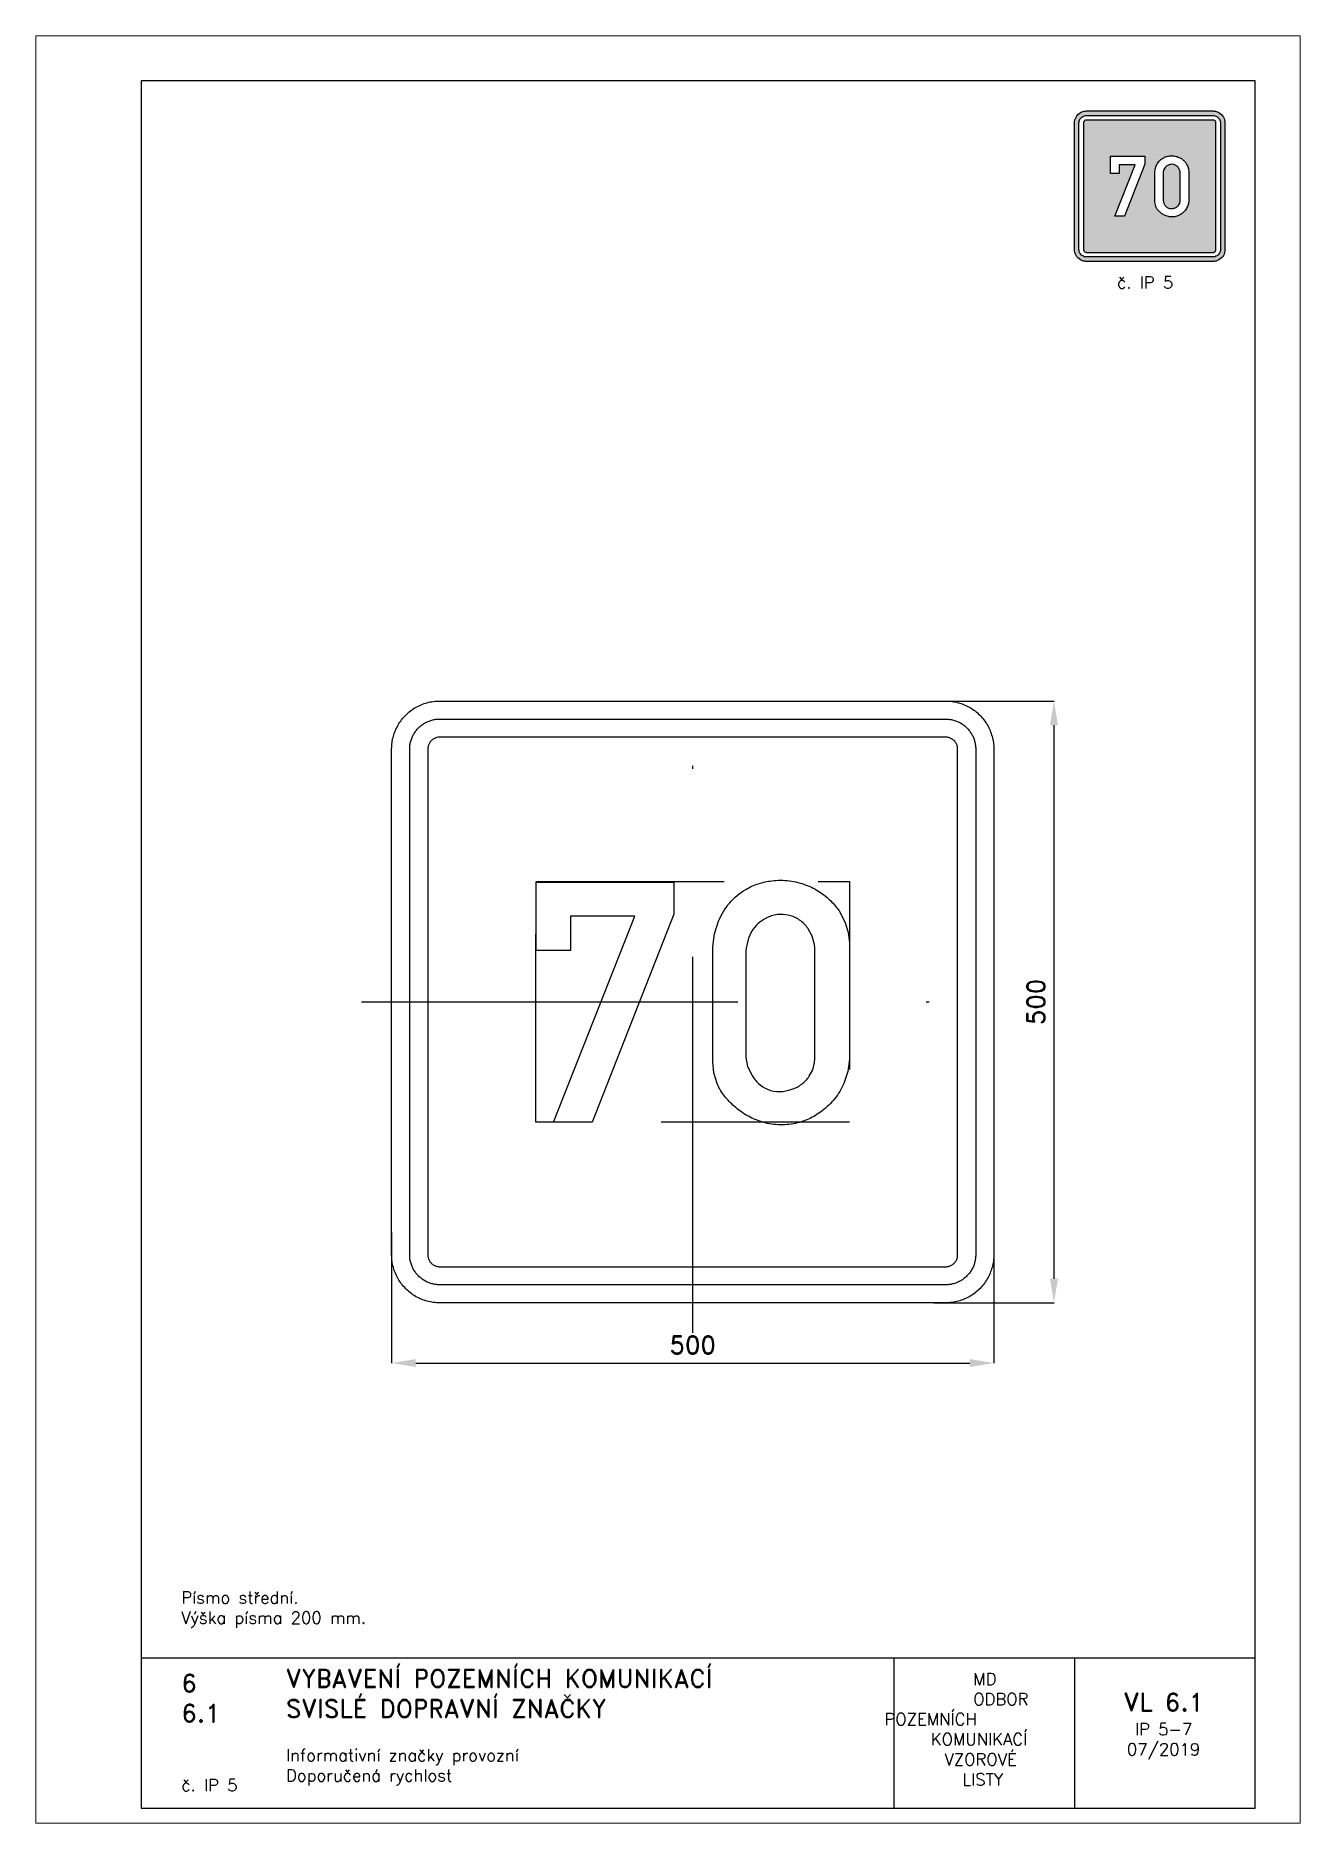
# Paper-space layout 'IP 5-7' of a CAD drawing. Header units: millimetres. Extents: x 0 to 210, y 0 to 297.
# The model-space entities are those that its viewports show. They can reach past a viewport. Long polylines and large blocks are cut down to what shows.
import ezdxf

# ---------------------------------------------------------------- set-up
doc = ezdxf.new("R2010")
doc.units = ezdxf.units.MM
doc.header["$LTSCALE"] = 5
doc.linetypes.add('ČERCHOVANÁX2', pattern=[2, 1, -0.5, 0, -0.5])
doc.linetypes.add('ČÁRKOVANÁX2', pattern=[1.5, 1, -0.5])
for name, color, linetype in [('Kóty', 2, 'Continuous'), ('Rozpiska', 7, 'Continuous'), ('Značka', 7, 'Continuous')]:
    doc.layers.add(name, color=color, linetype=linetype)
doc.layers.add('Rámeček', color=6, linetype='Continuous', plot=False)
doc.styles.get("Standard").update_dxf_attribs({"font": 'romand.shx', "height": 15})
doc.dimstyles.get("Standard").update_dxf_attribs({"dimtxt": 15, "dimasz": 20, "dimexe": 0.18, "dimexo": 0.0625, "dimgap": 7.5, "dimtad": 1, "dimdec": 0, "dimzin": 0, "dimdsep": 46, "dimtxsty": 'Standard', "dimcen": 0.09, "dimadec": 0, "dimazin": 0, "dimtfac": 1, "dimtdec": 0, "dimtofl": 0, "dimtmove": 0, "dimatfit": 3, "dimfxl": 1, "dimtolj": 1, "dimtzin": 0, "dimarcsym": 0})

psp = doc.layouts.new('IP 5-7')

# ---------------------------------------------------------------- texts
at = {"layer": 'Rozpiska', "color": 7, "attachment_point": 1}
for s, width, gutter_width, heights, insert, char_height in [('\\pi7.07143;č. IP 5', 25, 75, [0], (172.5, 257), 2), ('Písmo střední.\\PVýška písma 200 mm. {\\H1.83333x; }', 155.5011, 100, [0], (24.17, 38.49), 2), ('6', 149.0422, 100, [0], (24.17, 24.77), 3), ('{\\C6;VYBAVENÍ POZEMNÍCH KOMUNIKACÍ\\P}SVISLÉ DOPRAVNÍ ZNAČKY{\\H1.34524x; }', 149.0422, 100, [0], (41.56, 25.56), 3), ('\\pi14.7414;{\\C6;MD\\P\\pi2.36044;}ODBOR POZEMNÍCH{\\H1.57143x; }\\P\\pi7.69378;KOMUNIKACÍ{\\H1.5x; }\\P\\pi9.97949;{\\C6;VZOROVÉ\\H1.47619x; \\H0.67742x;\\P\\pi12.93187;LISTY\\H1.26984x; }', 33.1018, 100, [0], (140.95, 24.95), 2), ('\\pi1.03113;{\\H1.5x;\\C6;VL 6.1\\P\\pi2.88824;\\H0.66667x;IP 5-7\\H1.66666x; \\H0.6x;\\P\\pi1.5549;07/2019\\H1.80159x; }', 16.0623, 100, [0], (179.66, 21.61), 2), ('6.1', 149.0422, 100, [0], (24.17, 19.78), 3), ('{\\C6;Informativní značky provozní\\P}Doporučená rychlost{\\H1.83333x; }', 149.0422, 100, [0], (41.56, 12.29), 2), ('{\\C6;č. IP 5}', 18.3305, 100, [2.67], (24.17, 7.32), 2)]:
    psp.add_mtext_dynamic_manual_height_columns(s, width=width, gutter_width=gutter_width, heights=heights, dxfattribs=dict(at, insert=insert, char_height=char_height))

msp = doc.modelspace()

# ---------------------------------------------------------------- blocks, each defined once
blk = doc.blocks.new('*D0')
at = {"layer": 'Defpoints', "color": 0, "transparency": 16777216}
for p in [(197.4, 250), (200, -250), (300, -250)]:
    blk.add_point(p, dxfattribs=at)
at = {"layer": 'Kóty', "color": 0, "lineweight": -2, "transparency": 16777216}
for p, q in [((197.5, 250), (300.2, 250)), ((300, 230), (300, -230)), ((200.1, -250), (300.2, -250))]:
    blk.add_line(p, q, dxfattribs=at)
at = {"layer": 'Kóty', "color": 0, "transparency": 16777216}
for points in [[(296.7, 230), (303.3, 230), (300, 250)], [(296.7, -230), (303.3, -230), (300, -250)]]:
    blk.add_solid(points, dxfattribs=at)
at = {"layer": 'Kóty', "color": 0, "transparency": 16777216, "insert": (285, 0), "char_height": 15, "attachment_point": 5, "rotation": 90}
blk.add_mtext('\\A1;500', dxfattribs=at)
blk = doc.blocks.new('*D1')
at = {"layer": 'Defpoints', "color": 0, "transparency": 16777216}
for p in [(-250, -191.3), (250, -210), (250, -300)]:
    blk.add_point(p, dxfattribs=at)
at = {"layer": 'Kóty', "color": 0, "lineweight": -2, "transparency": 16777216}
for p, q in [((-250, -191.4), (-250, -300.2)), ((250, -210.1), (250, -300.2)), ((-230, -300), (230, -300))]:
    blk.add_line(p, q, dxfattribs=at)
at = {"layer": 'Kóty', "color": 0, "transparency": 16777216}
for points in [[(-230, -296.7), (-230, -303.3), (-250, -300)], [(230, -296.7), (230, -303.3), (250, -300)]]:
    blk.add_solid(points, dxfattribs=at)
at = {"layer": 'Kóty', "color": 0, "transparency": 16777216, "insert": (0, -285), "char_height": 15, "attachment_point": 5}
blk.add_mtext('\\A1;500', dxfattribs=at)

# ---------------------------------------------------------------- dimensions: what is measured, and where the dimension line sits
at = {"layer": 'Kóty'}
dim = msp.add_linear_dim(base=(300, -250), p1=(197.45, 250), p2=(200.015, -250), angle=90, dimstyle='Standard', dxfattribs=at)
dim.commit()
dim.dimension.update_dxf_attribs({"geometry": '*D0', "text_midpoint": (285, 0)})
dim = msp.add_linear_dim(base=(250, -300), p1=(-250, -191.308), p2=(250, -210), dimstyle='Standard', dxfattribs=at)
dim.commit()
dim.dimension.update_dxf_attribs({"geometry": '*D1', "text_midpoint": (0, -285)})

# ---------------------------------------------------------------- linework, layer by layer
at = {"layer": 'Značka', "color": 6, "linetype": 'ČERCHOVANÁX2', "ltscale": 2.5}
for points in [[(0, -275), (0, 275)], [(-275, 0), (275, 0)]]:
    msp.add_lwpolyline(points, dxfattribs=at)
at = {"layer": 'Značka', "color": 5}
for points in [[(-210, -250), (-210.157, -250), (-210.314, -249.999, -0.0321795), (-215.479, -249.637, -0.0354417), (-220.555, -248.582, -0.0362703), (-225.464, -246.923, -0.0344214), (-230.091, -244.589, -0.0337228), (-234.402, -241.714, -0.0340857), (-238.284, -238.284, -0.0342101), (-241.717, -234.403, -0.0342303), (-244.589, -230.091, -0.0340422), (-246.906, -225.46, -0.0334123), (-248.582, -220.555, -0.0341272), (-249.654, -215.477, -0.0367437), (-249.999, -210.314), (-250, -210.157), (-250, -210), (-250, 210), (-250, 210.157), (-249.999, 210.314, -0.0321794), (-249.637, 215.479, -0.0354442), (-248.582, 220.555, -0.0362649), (-246.923, 225.464, -0.0344166), (-244.589, 230.091, -0.0337177), (-241.714, 234.402, -0.0340796), (-238.284, 238.284, -0.0342128), (-234.403, 241.717, -0.0342224), (-230.091, 244.589, -0.0340475), (-225.46, 246.906, -0.033405), (-220.555, 248.582, -0.0341289), (-215.477, 249.654, -0.0367407), (-210.314, 249.999), (-210.157, 250), (-210, 250), (210, 250), (210.157, 250), (210.314, 249.999, -0.0321794), (215.479, 249.637, -0.0354428), (220.555, 248.582, -0.0362594), (225.464, 246.923, -0.0344088), (230.091, 244.589, -0.0337189), (234.402, 241.714, -0.0340731), (238.284, 238.284, -0.0342144), (241.717, 234.403, -0.0342259), (244.589, 230.091, -0.0340499), (246.906, 225.46, -0.0334066), (248.582, 220.555, -0.0341277), (249.654, 215.477, -0.0367414), (249.999, 210.314), (250, 210.157), (250, 210), (250, -210), (250, -210.157), (249.999, -210.314, -0.0321795), (249.637, -215.479, -0.0354421), (248.582, -220.555, -0.0362592), (246.923, -225.464, -0.0344116), (244.589, -230.091, -0.033722), (241.714, -234.402, -0.0340791), (238.284, -238.284, -0.0342076), (234.403, -241.717, -0.0342334), (230.091, -244.589, -0.0340472), (225.46, -246.906, -0.0334177), (220.555, -248.582, -0.0341277), (215.477, -249.654, -0.0367473), (210.314, -249.999), (210.157, -250), (210, -250), (-210, -250)], [(-210, -235), (-210.098, -235), (-210.196, -234.999, -0.0321795), (-213.424, -234.773, -0.0354416), (-216.597, -234.114, -0.0362629), (-219.665, -233.077, -0.0344152), (-222.557, -231.618, -0.0337193), (-225.251, -229.821, -0.034085), (-227.678, -227.678, -0.0342046), (-229.823, -225.252, -0.034229), (-231.618, -222.557, -0.0340469), (-233.066, -219.663, -0.0334131), (-234.114, -216.597, -0.0341266), (-234.784, -213.423, -0.0367459), (-234.999, -210.196), (-235, -210.098), (-235, -210), (-235, 210), (-235, 210.098), (-234.999, 210.196, -0.0321788), (-234.773, 213.424, -0.0354481), (-234.114, 216.597, -0.0362683), (-233.077, 219.665, -0.0344122), (-231.618, 222.557, -0.0337222), (-229.821, 225.251, -0.0340955), (-227.678, 227.678, -0.0341878), (-225.252, 229.823, -0.0342259), (-222.557, 231.618, -0.0340259), (-219.663, 233.066, -0.0334071), (-216.597, 234.114, -0.0341381), (-213.423, 234.784, -0.0367365), (-210.196, 234.999), (-210.098, 235), (-210, 235), (210, 235), (210.098, 235), (210.196, 234.999, -0.0321976), (213.424, 234.773, -0.0354366), (216.597, 234.114, -0.0362483), (219.665, 233.077, -0.0343996), (222.557, 231.618, -0.0337259), (225.251, 229.821, -0.0340903), (227.678, 227.678, -0.0341924), (229.823, 225.252, -0.0342246), (231.618, 222.557, -0.0340342), (233.066, 219.663, -0.033413), (234.114, 216.597, -0.0341406), (234.784, 213.423, -0.0367343), (234.999, 210.196), (235, 210.098), (235, 210), (235, -210), (235, -210.098), (234.999, -210.196, -0.0321983), (234.773, -213.424, -0.0354324), (234.114, -216.597, -0.0362459), (233.077, -219.665, -0.0344078), (231.618, -222.557, -0.0337232), (229.821, -225.251, -0.034081), (227.678, -227.678, -0.0342138), (225.252, -229.823, -0.0342285), (222.557, -231.618, -0.0340468), (219.663, -233.066, -0.0334175), (216.597, -234.114, -0.0341268), (213.423, -234.784, -0.036739), (210.196, -234.999), (210.098, -235), (210, -235), (-210, -235)], [(-210, -220), (210, -220), (210.039, -220), (210.079, -220, 0.032183), (211.37, -219.909, 0.0354467), (212.639, -219.646, 0.0362744), (213.866, -219.231, 0.0344144), (215.023, -218.647, 0.033745), (216.1, -217.928, 0.0340968), (217.071, -217.071, 0.0341871), (217.929, -216.101, 0.0342063), (218.647, -215.023, 0.0340292), (219.227, -213.865, 0.0334622), (219.646, -212.639, 0.0341275), (219.914, -211.369, 0.036765), (220, -210.079), (220, -210.039), (220, -210), (220, 210), (220, 210.039), (220, 210.079, 0.032183), (219.909, 211.37, 0.0354928), (219.646, 212.639, 0.0362965), (219.231, 213.866, 0.0344255), (218.647, 215.023, 0.0337541), (217.928, 216.1, 0.0340968), (217.071, 217.071, 0.0342115), (216.101, 217.929, 0.0341795), (215.023, 218.647, 0.0340137), (213.865, 219.227, 0.0334698), (212.639, 219.646, 0.0341235), (211.369, 219.914, 0.0367638), (210.079, 220), (210.039, 220), (210, 220), (-210, 220), (-210.039, 220), (-210.079, 220), (-211.37, 219.909), (-212.639, 219.646, 0.0362814), (-213.866, 219.231, 0.0344198), (-215.023, 218.647, 0.033728), (-216.1, 217.928, 0.0340771), (-217.071, 217.071, 0.0342342), (-217.929, 216.101, 0.0342041), (-218.647, 215.023, 0.0340291), (-219.227, 213.865, 0.0334198), (-219.646, 212.639, 0.0341179), (-219.914, 211.369, 0.0367402), (-220, 210.079), (-220, 210.039), (-220, 210), (-220, -210), (-220, -210.039), (-220, -210.079, 0.0321735), (-219.909, -211.37, 0.0354428), (-219.646, -212.639, 0.0362649), (-219.231, -213.866, 0.0344139), (-218.647, -215.023, 0.0337189), (-217.928, -216.1, 0.0340819), (-217.071, -217.071, 0.0342185), (-216.101, -217.929, 0.0342259), (-215.023, -218.647, 0.0340499), (-213.865, -219.227, 0.0334066), (-212.639, -219.646, 0.0341277), (-211.369, -219.914, 0.0367414), (-210.079, -220), (-210.039, -220), (-210, -220)], [(16.73, 42.083), (16.71, 43.875), (16.73, 45.667), (18.04, 56.603), (21.5, 67.167, -0.0795142), (30.69, 82.258, -0.0890868), (44.19, 93.438, -0.0597873), (54.52, 98.22, -0.0520155), (65.69, 100.604, -0.0620177), (80.25, 100.623, -0.064504), (94.33, 97.021, -0.0554279), (105.22, 91.574, -0.055509), (114.65, 83.875, -0.0511261), (121.57, 75.553), (126.58, 65.979), (129.14, 57.763), (130.17, 49.25), (130.22, 46.27), (130.17, 43.292), (130.17, -43.875), (130.18, -45.667), (130.17, -47.458), (128.82, -57.824), (125.4, -67.771, -0.0668203), (117.95, -80.289, -0.0659008), (107.48, -90.437, -0.0610994), (96.21, -97.314, -0.0641477), (83.6, -101.187, -0.0696667), (69.1, -101.96, -0.0674543), (54.94, -98.812, -0.0568005), (43.51, -93.405, -0.0495664), (33.44, -85.667, -0.0480543), (25.82, -77.414, -0.0658445), (20.31, -67.771), (17.66, -59.002), (16.73, -49.854), (16.69, -46.86), (16.73, -43.875), (16.73, 42.083)], [(44.19, 42.083), (44.19, -43.875), (44.17, -45.074), (44.19, -46.271), (45.59, -53.675), (48.96, -60.604, 0.0707572), (54.63, -67.729, 0.0945766), (62.1, -72.542, 0.108401), (72.11, -74.517, 0.0875524), (82.4, -72.542, 0.0781847), (90.53, -68.314, 0.0881662), (96.73, -61.792), (99.64, -56.343), (101.15, -50.375), (101.43, -47.132), (101.5, -43.875), (101.5, 42.083), (101.31, 44.912), (101, 47.729), (99.11, 54.766), (95.54, 61.188, 0.088085), (88.75, 68.016, 0.0979111), (80.02, 71.938, 0.0998453), (70.29, 72.549, 0.0882566), (60.92, 69.563, 0.0741227), (54.02, 64.877, 0.0756883), (48.85, 58.438), (46.28, 53.028), (44.81, 47.229), (44.45, 44.661), (44.19, 42.083)]]:
    msp.add_lwpolyline(points, format="xyb", dxfattribs=at)
at = {"layer": 'Značka', "color": 6, "linetype": 'ČÁRKOVANÁX2', "ltscale": 1.25}
msp.add_lwpolyline([(-130.15, -100), (-130.15, 100), (130.15, 100), (130.15, -100), (-130.15, -100)], dxfattribs=at)
at = {"layer": 'Značka', "color": 5}
msp.add_lwpolyline([(-115.67, -99.979), (-48.12, 71.271), (-101.4, 71.271), (-101.4, 42.646), (-130.12, 42.646), (-130.12, 99.563), (-15.77, 99.563), (-15.77, 72.854), (-83.62, -99.979), (-115.67, -99.979)], dxfattribs=at)

msp.set_redraw_order([(e.dxf.handle, doc.entitydb.next_handle()) for e in msp.query("TEXT MTEXT ATTDEF DIMENSION ARC_DIMENSION")])  # texts and dimensions are drawn at this point

# ---------------------------------------------------------------- hatches: boundary and pattern name
at = {"layer": 'Značka'}
h = psp.add_hatch(color=170, dxfattribs=at)
h.dxf.hatch_style = 1
edge = h.paths.add_edge_path(flags=0)
edge.add_line((185.84, 274.1), (185.83, 274.19))
edge.add_line((185.83, 274.19), (185.84, 274.28))
edge.add_line((185.84, 274.28), (185.9, 274.83))
edge.add_line((185.9, 274.83), (186.07, 275.36))
edge.add_arc((188.66, 274.3), 2.8, 139.5672, 157.7523, ccw=False)
edge.add_arc((188.43, 274.51), 2.48, 119.4481, 139.8115, ccw=False)
edge.add_arc((188.46, 274.64), 2.39, 107.9958, 121.6853, ccw=False)
edge.add_arc((188.58, 274.29), 2.75, 96.0934, 108.0022, ccw=False)
edge.add_arc((188.65, 274.11), 2.95, 82.9772, 97.1724, ccw=False)
edge.add_arc((188.67, 274.22), 2.83, 68.2687, 83.0315, ccw=False)
edge.add_arc((188.76, 274.27), 2.75, 57.0796, 69.7734, ccw=False)
edge.add_arc((188.77, 274.27), 2.75, 44.4189, 57.1222, ccw=False)
edge.add_arc((188.87, 274.3), 2.65, 33.8952, 45.594, ccw=False)
edge.add_line((191.08, 275.78), (191.33, 275.3))
edge.add_line((191.33, 275.3), (191.46, 274.89))
edge.add_line((191.46, 274.89), (191.51, 274.46))
edge.add_line((191.51, 274.46), (191.51, 274.31))
edge.add_line((191.51, 274.31), (191.51, 274.16))
edge.add_line((191.51, 274.16), (191.51, 269.81))
edge.add_line((191.51, 269.81), (191.51, 269.72))
edge.add_line((191.51, 269.72), (191.51, 269.63))
edge.add_line((191.51, 269.63), (191.44, 269.11))
edge.add_line((191.44, 269.11), (191.27, 268.61))
edge.add_arc((188.75, 269.69), 2.74, 321.5988, 336.8838, ccw=False)
edge.add_arc((188.72, 269.71), 2.78, 306.5645, 321.646, ccw=False)
edge.add_arc((188.69, 269.6), 2.71, 294.4014, 308.3821, ccw=False)
edge.add_arc((188.74, 269.48), 2.58, 279.7339, 294.4134, ccw=False)
edge.add_arc((188.68, 269.51), 2.62, 265.0816, 281.0215, ccw=False)
edge.add_arc((188.68, 269.59), 2.7, 249.7491, 265.183, ccw=False)
edge.add_arc((188.65, 269.7), 2.79, 238.1794, 251.1873, ccw=False)
edge.add_arc((188.87, 270.06), 3.21, 226.7828, 238.1383, ccw=False)
edge.add_arc((188.62, 269.9), 2.93, 217.2139, 228.2187, ccw=False)
edge.add_arc((187.97, 269.41), 2.12, 202.2093, 217.2779, ccw=False)
edge.add_line((186.01, 268.61), (185.88, 269.05))
edge.add_line((185.88, 269.05), (185.84, 269.51))
edge.add_line((185.84, 269.51), (185.83, 269.66))
edge.add_line((185.83, 269.66), (185.84, 269.81))
edge.add_line((185.84, 269.81), (185.84, 274.1))
edge = h.paths.add_edge_path(flags=0)
edge.add_line((187.21, 274.1), (187.21, 269.81))
edge.add_line((187.21, 269.81), (187.21, 269.75))
edge.add_line((187.21, 269.75), (187.21, 269.69))
edge.add_line((187.21, 269.69), (187.28, 269.32))
edge.add_line((187.28, 269.32), (187.45, 268.97))
edge.add_arc((188.84, 269.79), 1.62, 210.4177, 226.6071)
edge.add_arc((188.55, 269.47), 1.18, 226.3975, 248.0143)
edge.add_arc((188.58, 269.46), 1.19, 246.4635, 271.214)
edge.add_arc((188.58, 269.78), 1.51, 270.8576, 290.8721)
edge.add_arc((188.65, 269.77), 1.47, 288.5388, 306.4145)
edge.add_arc((188.76, 269.62), 1.29, 306.3728, 326.5269)
edge.add_line((189.84, 268.91), (189.98, 269.18))
edge.add_line((189.98, 269.18), (190.06, 269.48))
edge.add_line((190.06, 269.48), (190.07, 269.64))
edge.add_line((190.07, 269.64), (190.07, 269.81))
edge.add_line((190.07, 269.81), (190.07, 274.1))
edge.add_line((190.07, 274.1), (190.06, 274.25))
edge.add_line((190.06, 274.25), (190.05, 274.39))
edge.add_line((190.05, 274.39), (189.95, 274.74))
edge.add_line((189.95, 274.74), (189.78, 275.06))
edge.add_arc((188.64, 274.27), 1.38, 34.7723, 54.9079)
edge.add_arc((188.72, 274.39), 1.23, 54.6265, 76.989)
edge.add_arc((188.68, 274.41), 1.23, 75.0032, 97.8104)
edge.add_arc((188.7, 274.24), 1.4, 97.5863, 117.7654)
edge.add_arc((188.66, 274.2), 1.41, 115.6958, 132.6674)
edge.add_arc((188.63, 274.23), 1.37, 132.5816, 149.8951)
edge.add_line((187.44, 274.92), (187.31, 274.65))
edge.add_line((187.31, 274.65), (187.24, 274.36))
edge.add_line((187.24, 274.36), (187.22, 274.23))
edge.add_line((187.22, 274.23), (187.21, 274.1))
h.paths.add_polyline_path([(179.22, 267), (182.59, 275.56), (179.93, 275.56), (179.93, 274.13), (178.49, 274.13), (178.49, 276.98), (184.21, 276.98), (184.21, 275.64), (180.82, 267)], flags=0)
edge = h.paths.add_edge_path(flags=16)
edge.add_line((174.5, 260.25), (174.49, 260.25))
edge.add_line((174.49, 260.25), (174.49, 260.25))
edge.add_arc((174.5, 261.51), 1.26, 262.2994, 269.671, ccw=False)
edge.add_line((174.33, 260.26), (174.17, 260.29))
edge.add_line((174.17, 260.29), (174.02, 260.35))
edge.add_line((174.02, 260.35), (173.87, 260.42))
edge.add_line((173.87, 260.42), (173.74, 260.51))
edge.add_line((173.74, 260.51), (173.62, 260.62))
edge.add_line((173.62, 260.62), (173.51, 260.74))
edge.add_line((173.51, 260.74), (173.42, 260.87))
edge.add_line((173.42, 260.87), (173.35, 261.02))
edge.add_line((173.35, 261.02), (173.29, 261.17))
edge.add_line((173.29, 261.17), (173.26, 261.33))
edge.add_line((173.26, 261.33), (173.25, 261.49))
edge.add_line((173.25, 261.49), (173.25, 261.5))
edge.add_line((173.25, 261.5), (173.25, 261.5))
edge.add_line((173.25, 261.5), (173.25, 282.5))
edge.add_line((173.25, 282.5), (173.25, 282.5))
edge.add_line((173.25, 282.5), (173.25, 282.51))
edge.add_line((173.25, 282.51), (173.26, 282.67))
edge.add_line((173.26, 282.67), (173.29, 282.83))
edge.add_line((173.29, 282.83), (173.35, 282.98))
edge.add_line((173.35, 282.98), (173.42, 283.13))
edge.add_line((173.42, 283.13), (173.51, 283.26))
edge.add_line((173.51, 283.26), (173.62, 283.38))
edge.add_line((173.62, 283.38), (173.74, 283.49))
edge.add_line((173.74, 283.49), (173.87, 283.58))
edge.add_line((173.87, 283.58), (174.02, 283.65))
edge.add_line((174.02, 283.65), (174.17, 283.71))
edge.add_line((174.17, 283.71), (174.33, 283.74))
edge.add_arc((174.48, 282.65), 1.1, 89.6108, 98.0292, ccw=False)
edge.add_line((174.49, 283.75), (174.49, 283.75))
edge.add_line((174.49, 283.75), (174.5, 283.75))
edge.add_line((174.5, 283.75), (195.5, 283.75))
edge.add_line((195.5, 283.75), (195.5, 283.75))
edge.add_line((195.5, 283.75), (195.51, 283.75))
edge.add_arc((195.5, 282.5), 1.25, 82.2973, 89.6731, ccw=False)
edge.add_line((195.67, 283.74), (195.83, 283.71))
edge.add_line((195.83, 283.71), (195.98, 283.65))
edge.add_line((195.98, 283.65), (196.13, 283.58))
edge.add_line((196.13, 283.58), (196.26, 283.49))
edge.add_line((196.26, 283.49), (196.38, 283.38))
edge.add_line((196.38, 283.38), (196.49, 283.26))
edge.add_line((196.49, 283.26), (196.58, 283.13))
edge.add_line((196.58, 283.13), (196.65, 282.98))
edge.add_line((196.65, 282.98), (196.71, 282.83))
edge.add_line((196.71, 282.83), (196.74, 282.67))
edge.add_line((196.74, 282.67), (196.75, 282.51))
edge.add_line((196.75, 282.51), (196.75, 282.5))
edge.add_line((196.75, 282.5), (196.75, 282.5))
edge.add_line((196.75, 282.5), (196.75, 261.5))
edge.add_line((196.75, 261.5), (196.75, 261.5))
edge.add_line((196.75, 261.5), (196.75, 261.49))
edge.add_line((196.75, 261.49), (196.74, 261.33))
edge.add_line((196.74, 261.33), (196.71, 261.17))
edge.add_line((196.71, 261.17), (196.65, 261.02))
edge.add_line((196.65, 261.02), (196.58, 260.87))
edge.add_line((196.58, 260.87), (196.49, 260.74))
edge.add_line((196.49, 260.74), (196.38, 260.62))
edge.add_line((196.38, 260.62), (196.26, 260.51))
edge.add_line((196.26, 260.51), (196.13, 260.42))
edge.add_line((196.13, 260.42), (195.98, 260.35))
edge.add_line((195.98, 260.35), (195.83, 260.29))
edge.add_line((195.83, 260.29), (195.67, 260.26))
edge.add_arc((195.52, 261.35), 1.1, 269.6102, 278.0297, ccw=False)
edge.add_line((195.51, 260.25), (195.5, 260.25))
edge.add_line((195.5, 260.25), (195.5, 260.25))
edge.add_line((195.5, 260.25), (174.5, 260.25))
edge = h.paths.add_edge_path(flags=0)
edge.add_line((174.5, 261), (195.5, 261))
edge.add_line((195.5, 261), (195.5, 261))
edge.add_line((195.5, 261), (195.5, 261))
edge.add_arc((195.5, 261.5), 0.503, 270.3476, 277.7226)
edge.add_line((195.57, 261), (195.63, 261.02))
edge.add_line((195.63, 261.02), (195.69, 261.04))
edge.add_line((195.69, 261.04), (195.75, 261.07))
edge.add_line((195.75, 261.07), (195.8, 261.1))
edge.add_line((195.8, 261.1), (195.85, 261.15))
edge.add_line((195.85, 261.15), (195.9, 261.19))
edge.add_line((195.9, 261.19), (195.93, 261.25))
edge.add_line((195.93, 261.25), (195.96, 261.31))
edge.add_line((195.96, 261.31), (195.98, 261.37))
edge.add_line((195.98, 261.37), (196, 261.43))
edge.add_line((196, 261.43), (196, 261.5))
edge.add_line((196, 261.5), (196, 261.5))
edge.add_line((196, 261.5), (196, 261.5))
edge.add_line((196, 261.5), (196, 282.5))
edge.add_line((196, 282.5), (196, 282.5))
edge.add_line((196, 282.5), (196, 282.5))
edge.add_line((196, 282.5), (196, 282.57))
edge.add_line((196, 282.57), (195.98, 282.63))
edge.add_line((195.98, 282.63), (195.96, 282.69))
edge.add_line((195.96, 282.69), (195.93, 282.75))
edge.add_line((195.93, 282.75), (195.9, 282.8))
edge.add_line((195.9, 282.8), (195.85, 282.85))
edge.add_line((195.85, 282.85), (195.8, 282.9))
edge.add_line((195.8, 282.9), (195.75, 282.93))
edge.add_line((195.75, 282.93), (195.69, 282.96))
edge.add_line((195.69, 282.96), (195.63, 282.98))
edge.add_line((195.63, 282.98), (195.57, 283))
edge.add_line((195.57, 283), (195.5, 283))
edge.add_line((195.5, 283), (195.5, 283))
edge.add_line((195.5, 283), (195.5, 283))
edge.add_line((195.5, 283), (174.5, 283))
edge.add_line((174.5, 283), (174.5, 283))
edge.add_line((174.5, 283), (174.5, 283))
edge.add_arc((174.5, 282.5), 0.503, 90.3476, 97.7226)
edge.add_line((174.43, 283), (174.37, 282.98))
edge.add_line((174.37, 282.98), (174.31, 282.96))
edge.add_line((174.31, 282.96), (174.25, 282.93))
edge.add_line((174.25, 282.93), (174.19, 282.9))
edge.add_line((174.19, 282.9), (174.15, 282.85))
edge.add_line((174.15, 282.85), (174.1, 282.8))
edge.add_line((174.1, 282.8), (174.07, 282.75))
edge.add_line((174.07, 282.75), (174.04, 282.69))
edge.add_line((174.04, 282.69), (174.02, 282.63))
edge.add_line((174.02, 282.63), (174, 282.57))
edge.add_line((174, 282.57), (174, 282.5))
edge.add_line((174, 282.5), (174, 282.5))
edge.add_line((174, 282.5), (174, 282.5))
edge.add_line((174, 282.5), (174, 261.5))
edge.add_line((174, 261.5), (174, 261.5))
edge.add_line((174, 261.5), (174, 261.5))
edge.add_line((174, 261.5), (174, 261.43))
edge.add_line((174, 261.43), (174.02, 261.37))
edge.add_line((174.02, 261.37), (174.04, 261.31))
edge.add_line((174.04, 261.31), (174.07, 261.25))
edge.add_line((174.07, 261.25), (174.1, 261.19))
edge.add_line((174.1, 261.19), (174.15, 261.15))
edge.add_line((174.15, 261.15), (174.19, 261.1))
edge.add_line((174.19, 261.1), (174.25, 261.07))
edge.add_line((174.25, 261.07), (174.31, 261.04))
edge.add_line((174.31, 261.04), (174.37, 261.02))
edge.add_line((174.37, 261.02), (174.43, 261))
edge.add_line((174.43, 261), (174.5, 261))
edge.add_line((174.5, 261), (174.5, 261))
edge.add_line((174.5, 261), (174.5, 261))
edge = h.paths.add_edge_path()
edge.add_line((174.5, 259.5), (174.49, 259.5))
edge.add_line((174.49, 259.5), (174.48, 259.5))
edge.add_arc((174.5, 261.51), 2.01, 262.3079, 269.6816, ccw=False)
edge.add_arc((174.47, 261.33), 1.83, 254.1838, 262.3067, ccw=False)
edge.add_line((173.97, 259.57), (173.73, 259.65))
edge.add_line((173.73, 259.65), (173.5, 259.77))
edge.add_line((173.5, 259.77), (173.28, 259.91))
edge.add_line((173.28, 259.91), (173.09, 260.09))
edge.add_line((173.09, 260.09), (172.91, 260.28))
edge.add_line((172.91, 260.28), (172.77, 260.5))
edge.add_line((172.77, 260.5), (172.65, 260.73))
edge.add_line((172.65, 260.73), (172.57, 260.97))
edge.add_line((172.57, 260.97), (172.52, 261.23))
edge.add_line((172.52, 261.23), (172.5, 261.48))
edge.add_line((172.5, 261.48), (172.5, 261.49))
edge.add_line((172.5, 261.49), (172.5, 261.5))
edge.add_line((172.5, 261.5), (172.5, 282.5))
edge.add_line((172.5, 282.5), (172.5, 282.51))
edge.add_line((172.5, 282.51), (172.5, 282.52))
edge.add_line((172.5, 282.52), (172.52, 282.77))
edge.add_line((172.52, 282.77), (172.57, 283.03))
edge.add_line((172.57, 283.03), (172.65, 283.27))
edge.add_line((172.65, 283.27), (172.77, 283.5))
edge.add_line((172.77, 283.5), (172.91, 283.72))
edge.add_line((172.91, 283.72), (173.09, 283.91))
edge.add_line((173.09, 283.91), (173.28, 284.09))
edge.add_line((173.28, 284.09), (173.5, 284.23))
edge.add_line((173.5, 284.23), (173.73, 284.35))
edge.add_line((173.73, 284.35), (173.97, 284.43))
edge.add_arc((174.49, 282.6), 1.9, 98.0256, 105.852, ccw=False)
edge.add_arc((174.47, 282.74), 1.76, 89.6088, 98.0267, ccw=False)
edge.add_line((174.48, 284.5), (174.49, 284.5))
edge.add_line((174.49, 284.5), (174.5, 284.5))
edge.add_line((174.5, 284.5), (195.5, 284.5))
edge.add_line((195.5, 284.5), (195.51, 284.5))
edge.add_line((195.51, 284.5), (195.52, 284.5))
edge.add_arc((195.5, 282.49), 2.01, 82.3079, 89.6816, ccw=False)
edge.add_arc((195.53, 282.67), 1.83, 74.1838, 82.3067, ccw=False)
edge.add_line((196.03, 284.43), (196.27, 284.35))
edge.add_line((196.27, 284.35), (196.5, 284.23))
edge.add_line((196.5, 284.23), (196.72, 284.09))
edge.add_line((196.72, 284.09), (196.91, 283.91))
edge.add_line((196.91, 283.91), (197.09, 283.72))
edge.add_line((197.09, 283.72), (197.23, 283.5))
edge.add_line((197.23, 283.5), (197.35, 283.27))
edge.add_line((197.35, 283.27), (197.43, 283.03))
edge.add_line((197.43, 283.03), (197.48, 282.77))
edge.add_line((197.48, 282.77), (197.5, 282.52))
edge.add_line((197.5, 282.52), (197.5, 282.51))
edge.add_line((197.5, 282.51), (197.5, 282.5))
edge.add_line((197.5, 282.5), (197.5, 261.5))
edge.add_line((197.5, 261.5), (197.5, 261.49))
edge.add_line((197.5, 261.49), (197.5, 261.48))
edge.add_line((197.5, 261.48), (197.48, 261.23))
edge.add_line((197.48, 261.23), (197.43, 260.97))
edge.add_line((197.43, 260.97), (197.35, 260.73))
edge.add_line((197.35, 260.73), (197.23, 260.5))
edge.add_line((197.23, 260.5), (197.09, 260.28))
edge.add_line((197.09, 260.28), (196.91, 260.09))
edge.add_line((196.91, 260.09), (196.72, 259.91))
edge.add_line((196.72, 259.91), (196.5, 259.77))
edge.add_line((196.5, 259.77), (196.27, 259.65))
edge.add_line((196.27, 259.65), (196.03, 259.57))
edge.add_line((196.03, 259.57), (195.77, 259.52))
edge.add_arc((195.53, 261.26), 1.76, 269.6081, 278.0274, ccw=False)
edge.add_line((195.52, 259.5), (195.51, 259.5))
edge.add_line((195.51, 259.5), (195.5, 259.5))
edge.add_line((195.5, 259.5), (174.5, 259.5))
h = psp.add_hatch(color=170, dxfattribs=at)
h.dxf.hatch_style = 1
edge = h.paths.add_edge_path()
edge.add_line((174.5, 261), (195.5, 261))
edge.add_line((195.5, 261), (195.5, 261))
edge.add_line((195.5, 261), (195.5, 261))
edge.add_arc((195.5, 261.5), 0.503, 270.3476, 277.7226)
edge.add_line((195.57, 261), (195.63, 261.02))
edge.add_line((195.63, 261.02), (195.69, 261.04))
edge.add_line((195.69, 261.04), (195.75, 261.07))
edge.add_line((195.75, 261.07), (195.8, 261.1))
edge.add_line((195.8, 261.1), (195.85, 261.15))
edge.add_line((195.85, 261.15), (195.9, 261.19))
edge.add_line((195.9, 261.19), (195.93, 261.25))
edge.add_line((195.93, 261.25), (195.96, 261.31))
edge.add_line((195.96, 261.31), (195.98, 261.37))
edge.add_line((195.98, 261.37), (196, 261.43))
edge.add_line((196, 261.43), (196, 261.5))
edge.add_line((196, 261.5), (196, 261.5))
edge.add_line((196, 261.5), (196, 261.5))
edge.add_line((196, 261.5), (196, 282.5))
edge.add_line((196, 282.5), (196, 282.5))
edge.add_line((196, 282.5), (196, 282.5))
edge.add_line((196, 282.5), (196, 282.57))
edge.add_line((196, 282.57), (195.98, 282.63))
edge.add_line((195.98, 282.63), (195.96, 282.69))
edge.add_line((195.96, 282.69), (195.93, 282.75))
edge.add_line((195.93, 282.75), (195.9, 282.8))
edge.add_line((195.9, 282.8), (195.85, 282.85))
edge.add_line((195.85, 282.85), (195.8, 282.9))
edge.add_line((195.8, 282.9), (195.75, 282.93))
edge.add_line((195.75, 282.93), (195.69, 282.96))
edge.add_line((195.69, 282.96), (195.63, 282.98))
edge.add_line((195.63, 282.98), (195.57, 283))
edge.add_line((195.57, 283), (195.5, 283))
edge.add_line((195.5, 283), (195.5, 283))
edge.add_line((195.5, 283), (195.5, 283))
edge.add_line((195.5, 283), (174.5, 283))
edge.add_line((174.5, 283), (174.5, 283))
edge.add_line((174.5, 283), (174.5, 283))
edge.add_arc((174.5, 282.5), 0.503, 90.3476, 97.7226)
edge.add_line((174.43, 283), (174.37, 282.98))
edge.add_line((174.37, 282.98), (174.31, 282.96))
edge.add_line((174.31, 282.96), (174.25, 282.93))
edge.add_line((174.25, 282.93), (174.19, 282.9))
edge.add_line((174.19, 282.9), (174.15, 282.85))
edge.add_line((174.15, 282.85), (174.1, 282.8))
edge.add_line((174.1, 282.8), (174.07, 282.75))
edge.add_line((174.07, 282.75), (174.04, 282.69))
edge.add_line((174.04, 282.69), (174.02, 282.63))
edge.add_line((174.02, 282.63), (174, 282.57))
edge.add_line((174, 282.57), (174, 282.5))
edge.add_line((174, 282.5), (174, 282.5))
edge.add_line((174, 282.5), (174, 282.5))
edge.add_line((174, 282.5), (174, 261.5))
edge.add_line((174, 261.5), (174, 261.5))
edge.add_line((174, 261.5), (174, 261.5))
edge.add_line((174, 261.5), (174, 261.43))
edge.add_line((174, 261.43), (174.02, 261.37))
edge.add_line((174.02, 261.37), (174.04, 261.31))
edge.add_line((174.04, 261.31), (174.07, 261.25))
edge.add_line((174.07, 261.25), (174.1, 261.19))
edge.add_line((174.1, 261.19), (174.15, 261.15))
edge.add_line((174.15, 261.15), (174.19, 261.1))
edge.add_line((174.19, 261.1), (174.25, 261.07))
edge.add_line((174.25, 261.07), (174.31, 261.04))
edge.add_line((174.31, 261.04), (174.37, 261.02))
edge.add_line((174.37, 261.02), (174.43, 261))
edge.add_line((174.43, 261), (174.5, 261))
edge.add_line((174.5, 261), (174.5, 261))
edge.add_line((174.5, 261), (174.5, 261))
edge = h.paths.add_edge_path(flags=16)
edge.add_line((185.84, 274.1), (185.83, 274.19))
edge.add_line((185.83, 274.19), (185.84, 274.28))
edge.add_line((185.84, 274.28), (185.9, 274.83))
edge.add_line((185.9, 274.83), (186.07, 275.36))
edge.add_arc((188.66, 274.3), 2.8, 139.5672, 157.7523, ccw=False)
edge.add_arc((188.43, 274.51), 2.48, 119.4481, 139.8115, ccw=False)
edge.add_arc((188.46, 274.64), 2.39, 107.9958, 121.6853, ccw=False)
edge.add_arc((188.58, 274.29), 2.75, 96.0934, 108.0022, ccw=False)
edge.add_arc((188.65, 274.11), 2.95, 82.9772, 97.1724, ccw=False)
edge.add_arc((188.67, 274.22), 2.83, 68.2687, 83.0315, ccw=False)
edge.add_arc((188.76, 274.27), 2.75, 57.0796, 69.7734, ccw=False)
edge.add_arc((188.77, 274.27), 2.75, 44.4189, 57.1222, ccw=False)
edge.add_arc((188.87, 274.3), 2.65, 33.8952, 45.594, ccw=False)
edge.add_line((191.08, 275.78), (191.33, 275.3))
edge.add_line((191.33, 275.3), (191.46, 274.89))
edge.add_line((191.46, 274.89), (191.51, 274.46))
edge.add_line((191.51, 274.46), (191.51, 274.31))
edge.add_line((191.51, 274.31), (191.51, 274.16))
edge.add_line((191.51, 274.16), (191.51, 269.81))
edge.add_line((191.51, 269.81), (191.51, 269.72))
edge.add_line((191.51, 269.72), (191.51, 269.63))
edge.add_line((191.51, 269.63), (191.44, 269.11))
edge.add_line((191.44, 269.11), (191.27, 268.61))
edge.add_arc((188.75, 269.69), 2.74, 321.5988, 336.8838, ccw=False)
edge.add_arc((188.72, 269.71), 2.78, 306.5645, 321.646, ccw=False)
edge.add_arc((188.69, 269.6), 2.71, 294.4014, 308.3821, ccw=False)
edge.add_arc((188.74, 269.48), 2.58, 279.7339, 294.4134, ccw=False)
edge.add_arc((188.68, 269.51), 2.62, 265.0816, 281.0215, ccw=False)
edge.add_arc((188.68, 269.59), 2.7, 249.7491, 265.183, ccw=False)
edge.add_arc((188.65, 269.7), 2.79, 238.1794, 251.1873, ccw=False)
edge.add_arc((188.87, 270.06), 3.21, 226.7828, 238.1383, ccw=False)
edge.add_arc((188.62, 269.9), 2.93, 217.2139, 228.2187, ccw=False)
edge.add_arc((187.97, 269.41), 2.12, 202.2093, 217.2779, ccw=False)
edge.add_line((186.01, 268.61), (185.88, 269.05))
edge.add_line((185.88, 269.05), (185.84, 269.51))
edge.add_line((185.84, 269.51), (185.83, 269.66))
edge.add_line((185.83, 269.66), (185.84, 269.81))
edge.add_line((185.84, 269.81), (185.84, 274.1))
edge = h.paths.add_edge_path(flags=0)
edge.add_line((187.21, 274.1), (187.21, 269.81))
edge.add_line((187.21, 269.81), (187.21, 269.75))
edge.add_line((187.21, 269.75), (187.21, 269.69))
edge.add_line((187.21, 269.69), (187.28, 269.32))
edge.add_line((187.28, 269.32), (187.45, 268.97))
edge.add_arc((188.84, 269.79), 1.62, 210.4177, 226.6071)
edge.add_arc((188.55, 269.47), 1.18, 226.3975, 248.0143)
edge.add_arc((188.58, 269.46), 1.19, 246.4635, 271.214)
edge.add_arc((188.58, 269.78), 1.51, 270.8576, 290.8721)
edge.add_arc((188.65, 269.77), 1.47, 288.5388, 306.4145)
edge.add_arc((188.76, 269.62), 1.29, 306.3728, 326.5269)
edge.add_line((189.84, 268.91), (189.98, 269.18))
edge.add_line((189.98, 269.18), (190.06, 269.48))
edge.add_line((190.06, 269.48), (190.07, 269.64))
edge.add_line((190.07, 269.64), (190.07, 269.81))
edge.add_line((190.07, 269.81), (190.07, 274.1))
edge.add_line((190.07, 274.1), (190.06, 274.25))
edge.add_line((190.06, 274.25), (190.05, 274.39))
edge.add_line((190.05, 274.39), (189.95, 274.74))
edge.add_line((189.95, 274.74), (189.78, 275.06))
edge.add_arc((188.64, 274.27), 1.38, 34.7723, 54.9079)
edge.add_arc((188.72, 274.39), 1.23, 54.6265, 76.989)
edge.add_arc((188.68, 274.41), 1.23, 75.0032, 97.8104)
edge.add_arc((188.7, 274.24), 1.4, 97.5863, 117.7654)
edge.add_arc((188.66, 274.2), 1.41, 115.6958, 132.6674)
edge.add_arc((188.63, 274.23), 1.37, 132.5816, 149.8951)
edge.add_line((187.44, 274.92), (187.31, 274.65))
edge.add_line((187.31, 274.65), (187.24, 274.36))
edge.add_line((187.24, 274.36), (187.22, 274.23))
edge.add_line((187.22, 274.23), (187.21, 274.1))
h.paths.add_polyline_path([(179.22, 267), (182.59, 275.56), (179.93, 275.56), (179.93, 274.13), (178.49, 274.13), (178.49, 276.98), (184.21, 276.98), (184.21, 275.64), (180.82, 267)], flags=16)
h = psp.add_hatch(color=170, dxfattribs=at)
h.dxf.hatch_style = 1
edge = h.paths.add_edge_path()
edge.add_line((187.21, 274.1), (187.21, 269.81))
edge.add_line((187.21, 269.81), (187.21, 269.75))
edge.add_line((187.21, 269.75), (187.21, 269.69))
edge.add_line((187.21, 269.69), (187.28, 269.32))
edge.add_line((187.28, 269.32), (187.45, 268.97))
edge.add_arc((188.84, 269.79), 1.62, 210.4177, 226.6071)
edge.add_arc((188.55, 269.47), 1.18, 226.3975, 248.0143)
edge.add_arc((188.58, 269.46), 1.19, 246.4635, 271.214)
edge.add_arc((188.58, 269.78), 1.51, 270.8576, 290.8721)
edge.add_arc((188.65, 269.77), 1.47, 288.5388, 306.4145)
edge.add_arc((188.76, 269.62), 1.29, 306.3728, 326.5269)
edge.add_line((189.84, 268.91), (189.98, 269.18))
edge.add_line((189.98, 269.18), (190.06, 269.48))
edge.add_line((190.06, 269.48), (190.07, 269.64))
edge.add_line((190.07, 269.64), (190.07, 269.81))
edge.add_line((190.07, 269.81), (190.07, 274.1))
edge.add_line((190.07, 274.1), (190.06, 274.25))
edge.add_line((190.06, 274.25), (190.05, 274.39))
edge.add_line((190.05, 274.39), (189.95, 274.74))
edge.add_line((189.95, 274.74), (189.78, 275.06))
edge.add_arc((188.64, 274.27), 1.38, 34.7723, 54.9079)
edge.add_arc((188.72, 274.39), 1.23, 54.6265, 76.989)
edge.add_arc((188.68, 274.41), 1.23, 75.0032, 97.8104)
edge.add_arc((188.7, 274.24), 1.4, 97.5863, 117.7654)
edge.add_arc((188.66, 274.2), 1.41, 115.6958, 132.6674)
edge.add_arc((188.63, 274.23), 1.37, 132.5816, 149.8951)
edge.add_line((187.44, 274.92), (187.31, 274.65))
edge.add_line((187.31, 274.65), (187.24, 274.36))
edge.add_line((187.24, 274.36), (187.22, 274.23))
edge.add_line((187.22, 274.23), (187.21, 274.1))

# ---------------------------------------------------------------- linework, layer by layer
at = {"layer": 'Rozpiska', "color": 7}
for p, q in [((17.5, 27.5), (202.5, 27.5)), ((142.5, 27.5), (142.5, 2.5)), ((172.5, 27.5), (172.5, 2.5))]:
    psp.add_line(p, q, dxfattribs=at)
psp.add_lwpolyline([(17.5, 2.5), (202.5, 2.5), (202.5, 289.5), (17.5, 289.5)], close=True, dxfattribs=at)
at = {"layer": 'Značka', "color": 170}
for points in [[(174.5, 259.5), (174.49, 259.5), (174.48, 259.5, -0.032185), (174.23, 259.52, -0.035458), (173.97, 259.57), (173.73, 259.65), (173.5, 259.77), (173.28, 259.91), (173.09, 260.09), (172.91, 260.28), (172.77, 260.5), (172.65, 260.73), (172.57, 260.97), (172.52, 261.23), (172.5, 261.48), (172.5, 261.49), (172.5, 261.5), (172.5, 282.5), (172.5, 282.51), (172.5, 282.52), (172.52, 282.77), (172.57, 283.03), (172.65, 283.27), (172.77, 283.5), (172.91, 283.72), (173.09, 283.91), (173.28, 284.09), (173.5, 284.23), (173.73, 284.35), (173.97, 284.43, -0.034162), (174.23, 284.48, -0.036746), (174.48, 284.5), (174.49, 284.5), (174.5, 284.5), (195.5, 284.5), (195.51, 284.5), (195.52, 284.5, -0.032185), (195.77, 284.48, -0.035458), (196.03, 284.43), (196.27, 284.35), (196.5, 284.23), (196.72, 284.09), (196.91, 283.91), (197.09, 283.72), (197.23, 283.5), (197.35, 283.27), (197.43, 283.03), (197.48, 282.77), (197.5, 282.52), (197.5, 282.51), (197.5, 282.5), (197.5, 261.5), (197.5, 261.49), (197.5, 261.48), (197.48, 261.23), (197.43, 260.97), (197.35, 260.73), (197.23, 260.5), (197.09, 260.28), (196.91, 260.09), (196.72, 259.91), (196.5, 259.77), (196.27, 259.65), (196.03, 259.57), (195.77, 259.52, -0.036752), (195.52, 259.5), (195.51, 259.5), (195.5, 259.5), (174.5, 259.5)], [(174.5, 260.25), (174.49, 260.25), (174.49, 260.25, -0.032176), (174.33, 260.26), (174.17, 260.29), (174.02, 260.35), (173.87, 260.42), (173.74, 260.51), (173.62, 260.62), (173.51, 260.74), (173.42, 260.87), (173.35, 261.02), (173.29, 261.17), (173.26, 261.33), (173.25, 261.49), (173.25, 261.5), (173.25, 261.5), (173.25, 282.5), (173.25, 282.5), (173.25, 282.51), (173.26, 282.67), (173.29, 282.83), (173.35, 282.98), (173.42, 283.13), (173.51, 283.26), (173.62, 283.38), (173.74, 283.49), (173.87, 283.58), (174.02, 283.65), (174.17, 283.71), (174.33, 283.74, -0.036749), (174.49, 283.75), (174.49, 283.75), (174.5, 283.75), (195.5, 283.75), (195.5, 283.75), (195.51, 283.75, -0.032194), (195.67, 283.74), (195.83, 283.71), (195.98, 283.65), (196.13, 283.58), (196.26, 283.49), (196.38, 283.38), (196.49, 283.26), (196.58, 283.13), (196.65, 282.98), (196.71, 282.83), (196.74, 282.67), (196.75, 282.51), (196.75, 282.5), (196.75, 282.5), (196.75, 261.5), (196.75, 261.5), (196.75, 261.49), (196.74, 261.33), (196.71, 261.17), (196.65, 261.02), (196.58, 260.87), (196.49, 260.74), (196.38, 260.62), (196.26, 260.51), (196.13, 260.42), (195.98, 260.35), (195.83, 260.29), (195.67, 260.26, -0.036754), (195.51, 260.25), (195.5, 260.25), (195.5, 260.25), (174.5, 260.25)], [(174.5, 261), (195.5, 261), (195.5, 261), (195.5, 261, 0.032191), (195.57, 261), (195.63, 261.02), (195.69, 261.04), (195.75, 261.07), (195.8, 261.1), (195.85, 261.15), (195.9, 261.19), (195.93, 261.25), (195.96, 261.31), (195.98, 261.37), (196, 261.43), (196, 261.5), (196, 261.5), (196, 261.5), (196, 282.5), (196, 282.5), (196, 282.5), (196, 282.57), (195.98, 282.63), (195.96, 282.69), (195.93, 282.75), (195.9, 282.8), (195.85, 282.85), (195.8, 282.9), (195.75, 282.93), (195.69, 282.96), (195.63, 282.98), (195.57, 283), (195.5, 283), (195.5, 283), (195.5, 283), (174.5, 283), (174.5, 283), (174.5, 283, 0.032191), (174.43, 283), (174.37, 282.98), (174.31, 282.96), (174.25, 282.93), (174.19, 282.9), (174.15, 282.85), (174.1, 282.8), (174.07, 282.75), (174.04, 282.69), (174.02, 282.63), (174, 282.57), (174, 282.5), (174, 282.5), (174, 282.5), (174, 261.5), (174, 261.5), (174, 261.5), (174, 261.43), (174.02, 261.37), (174.04, 261.31), (174.07, 261.25), (174.1, 261.19), (174.15, 261.15), (174.19, 261.1), (174.25, 261.07), (174.31, 261.04), (174.37, 261.02), (174.43, 261), (174.5, 261), (174.5, 261), (174.5, 261)], [(185.84, 274.1), (185.83, 274.19), (185.84, 274.28), (185.9, 274.83), (186.07, 275.36, -0.079514), (186.53, 276.11, -0.089087), (187.21, 276.67, -0.059803), (187.72, 276.91, -0.052009), (188.28, 277.03, -0.062018), (189.01, 277.03, -0.064504), (189.72, 276.85, -0.055444), (190.26, 276.58, -0.055485), (190.73, 276.19, -0.05109), (191.08, 275.78), (191.33, 275.3), (191.46, 274.89), (191.51, 274.46), (191.51, 274.31), (191.51, 274.16), (191.51, 269.81), (191.51, 269.72), (191.51, 269.63), (191.44, 269.11), (191.27, 268.61, -0.066793), (190.9, 267.99, -0.065901), (190.37, 267.48, -0.061078), (189.81, 267.13, -0.064139), (189.18, 266.94, -0.069663), (188.45, 266.9, -0.067445), (187.75, 267.06, -0.056819), (187.17, 267.33, -0.049588), (186.67, 267.72, -0.048054), (186.29, 268.13, -0.065845), (186.01, 268.61), (185.88, 269.05), (185.84, 269.51), (185.83, 269.66), (185.84, 269.81), (185.84, 274.1)], [(187.21, 274.1), (187.21, 269.81), (187.21, 269.75), (187.21, 269.69), (187.28, 269.32), (187.45, 268.97, 0.070757), (187.73, 268.61, 0.094602), (188.1, 268.37, 0.108416), (188.6, 268.27, 0.087552), (189.12, 268.37, 0.078156), (189.53, 268.58, 0.088166), (189.84, 268.91), (189.98, 269.18), (190.06, 269.48), (190.07, 269.64), (190.07, 269.81), (190.07, 274.1), (190.06, 274.25), (190.05, 274.39), (189.95, 274.74), (189.78, 275.06, 0.088085), (189.44, 275.4, 0.097886), (189, 275.6, 0.099845), (188.51, 275.63, 0.088276), (188.04, 275.48, 0.074189), (187.7, 275.24, 0.075688), (187.44, 274.92), (187.31, 274.65), (187.24, 274.36), (187.22, 274.23), (187.21, 274.1)]]:
    psp.add_lwpolyline(points, format="xyb", dxfattribs=at)
psp.add_lwpolyline([(179.22, 267), (182.59, 275.56), (179.93, 275.56), (179.93, 274.13), (178.49, 274.13), (178.49, 276.98), (184.21, 276.98), (184.21, 275.64), (180.82, 267), (179.22, 267)], dxfattribs=at)

psp.set_redraw_order([(e.dxf.handle, doc.entitydb.next_handle()) for e in psp.query("TEXT MTEXT ATTDEF DIMENSION ARC_DIMENSION")])  # texts and dimensions are drawn at this point

# ---------------------------------------------------------------- viewports
at = {"layer": 'Rámeček'}
psp.add_viewport(center=(105, 148.5), size=(210, 297), view_center_point=(-20.53, 60.176), view_height=1485, dxfattribs=at)

doc.saveas('drawing.dxf')
